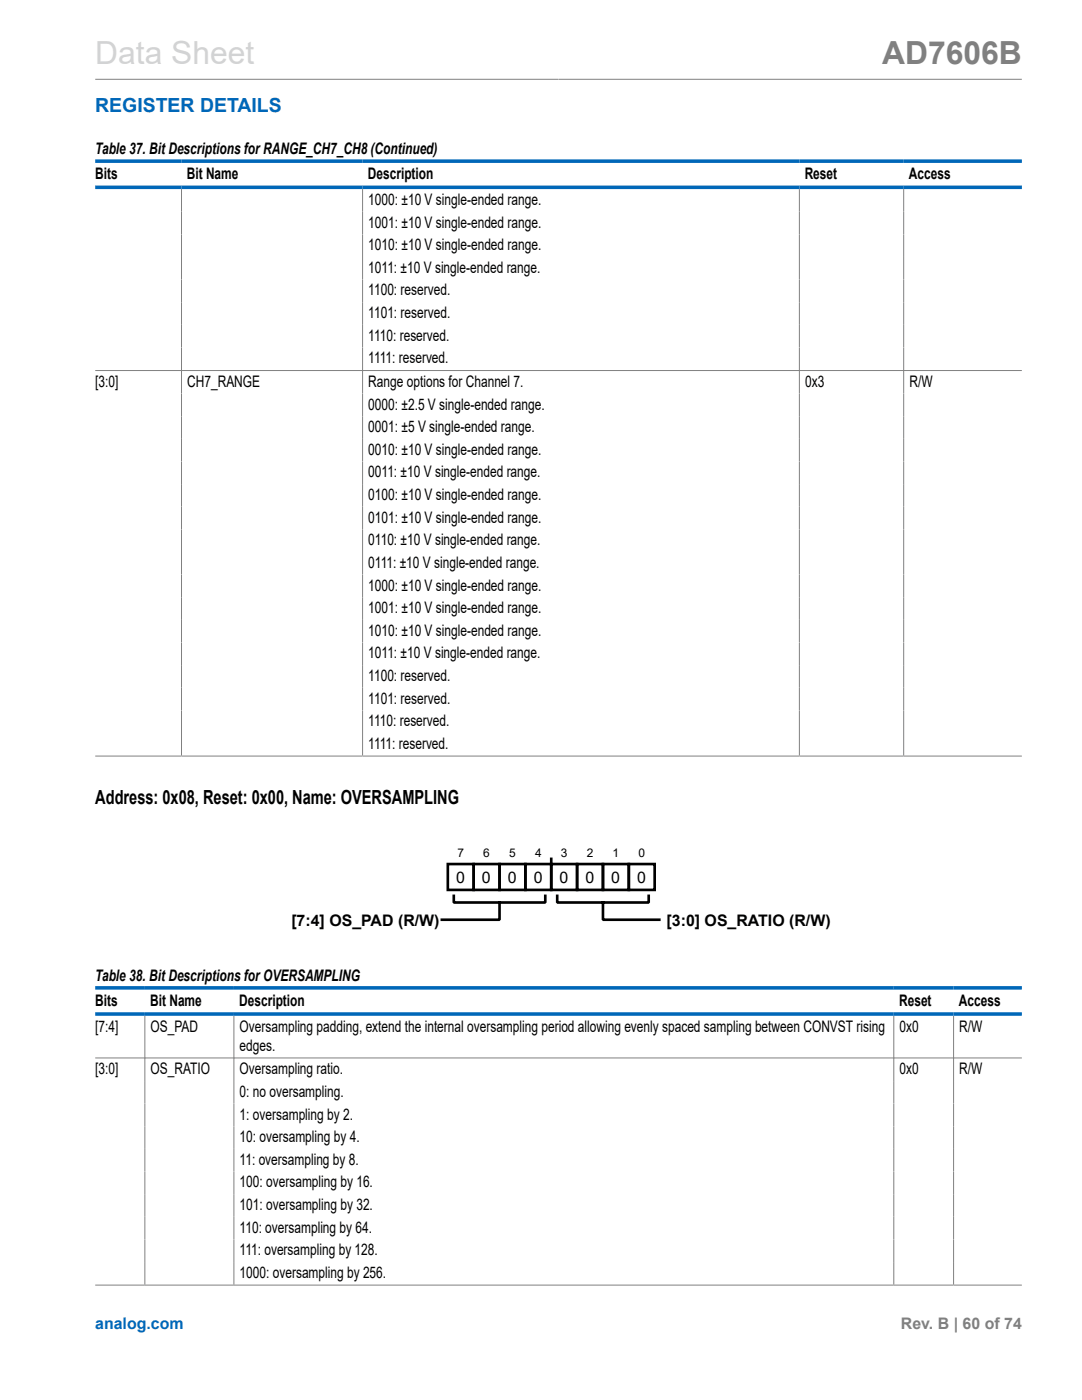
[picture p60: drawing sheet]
<svg xmlns="http://www.w3.org/2000/svg" width="216mm" height="279mm" viewBox="0 0 216 279" stroke-linecap="round" stroke-linejoin="round" font-family="sans-serif">
<defs><g id="words">
<text font-size="6.3" fill="#d3d3d3" x="19" y="12.7">Data Sheet</text>
<text font-size="6.3" fill="#808080" x="176" y="12.7">AD7606B</text>
<text font-size="3.9" fill="#0067b8" x="19" y="22.3">REGISTER DETAILS</text>
<text font-size="3.9" x="19" y="160.5">Address: 0x08, Reset: 0x00, Name: OVERSAMPLING</text>
<g font-size="3.2">
<text x="19" y="30.8">Table 37. Bit Descriptions for RANGE_CH7_CH8 (Continued)</text>
<text x="19" y="35.7">Bits</text>
<text x="37.3" y="35.7">Bit Name</text>
<text x="73.4" y="35.7">Description</text>
<text x="160.6" y="35.7">Reset</text>
<text x="181.4" y="35.7">Access</text>
<text x="73.5" y="40.9">1000: ±10 V single-ended range.</text>
<text x="73.5" y="45.4">1001: ±10 V single-ended range.</text>
<text x="73.5" y="49.9">1010: ±10 V single-ended range.</text>
<text x="73.5" y="54.5">1011: ±10 V single-ended range.</text>
<text x="73.5" y="59">1100: reserved.</text>
<text x="73.5" y="63.5">1101: reserved.</text>
<text x="73.5" y="68">1110: reserved.</text>
<text x="19" y="77.2">[3:0]</text>
<text x="37.4" y="77.2">CH7_RANGE</text>
<text x="73.5" y="72.5">1111: reserved.</text>
<text x="73.5" y="77.2">Range options for Channel 7.</text>
<text x="160.7" y="77.2">0x3</text>
<text x="181.5" y="77.2">R/W</text>
<text x="73.5" y="81.7">0000: ±2.5 V single-ended range.</text>
<text x="73.5" y="86.2">0001: ±5 V single-ended range.</text>
<text x="73.5" y="90.8">0010: ±10 V single-ended range.</text>
<text x="73.5" y="95.3">0011: ±10 V single-ended range.</text>
<text x="73.5" y="99.8">0100: ±10 V single-ended range.</text>
<text x="73.5" y="104.3">0101: ±10 V single-ended range.</text>
<text x="73.5" y="108.8">0110: ±10 V single-ended range.</text>
<text x="73.5" y="113.3">0111: ±10 V single-ended range.</text>
<text x="73.5" y="117.8">1000: ±10 V single-ended range.</text>
<text x="73.5" y="122.4">1001: ±10 V single-ended range.</text>
<text x="73.5" y="126.9">1010: ±10 V single-ended range.</text>
<text x="73.5" y="131.4">1011: ±10 V single-ended range.</text>
<text x="73.5" y="135.9">1100: reserved.</text>
<text x="73.5" y="140.4">1101: reserved.</text>
<text x="73.5" y="144.9">1110: reserved.</text>
<text x="73.5" y="149.5">1111: reserved.</text>
<text x="91" y="176.2">0</text>
<text x="96.2" y="176.2">0</text>
<text x="101.3" y="176.2">0</text>
<text x="106.5" y="176.2">0</text>
<text x="111.6" y="176.2">0</text>
<text x="116.8" y="176.2">0</text>
<text x="122" y="176.2">0</text>
<text x="127.1" y="176.2">0</text>
<text x="58.1" y="184.7">[7:4] OS_PAD (R/W)</text>
<text x="133" y="184.7">[3:0] OS_RATIO (R/W)</text>
<text x="19" y="195.8">Table 38. Bit Descriptions for OVERSAMPLING</text>
<text x="19" y="200.7">Bits</text>
<text x="30" y="200.7">Bit Name</text>
<text x="47.7" y="200.7">Description</text>
<text x="179.4" y="200.7">Reset</text>
<text x="191.3" y="200.7">Access</text>
<text x="19" y="205.9">[7:4]</text>
<text x="30.1" y="205.9">OS_PAD</text>
<text x="47.8" y="205.9">Oversampling padding, extend the internal oversampling period allowing evenly spaced sampling between CONVST rising</text>
<text x="47.8" y="209.7">edges.</text>
<text x="179.5" y="205.9">0x0</text>
<text x="191.4" y="205.9">R/W</text>
<text x="19" y="214.4">[3:0]</text>
<text x="30.1" y="214.4">OS_RATIO</text>
<text x="47.8" y="214.4">Oversampling ratio.</text>
<text x="179.5" y="214.4">0x0</text>
<text x="191.4" y="214.4">R/W</text>
<text x="47.8" y="218.9">0: no oversampling.</text>
<text x="47.8" y="223.4">1: oversampling by 2.</text>
<text x="47.8" y="227.9">10: oversampling by 4.</text>
<text x="47.8" y="232.5">11: oversampling by 8.</text>
<text x="47.8" y="237">100: oversampling by 16.</text>
<text x="47.8" y="241.5">101: oversampling by 32.</text>
<text x="47.8" y="246">110: oversampling by 64.</text>
<text x="47.8" y="250.5">111: oversampling by 128.</text>
<text x="47.8" y="255">1000: oversampling by 256.</text>
</g>
<text font-size="3.2" fill="#0067b8" x="19" y="265.3">analog.com</text>
<text font-size="3.2" fill="#808080" x="179.8" y="265.3">Rev. B | 60 of 74</text>
<g font-size="2.4">
<text x="91.3" y="171.1">7</text>
<text x="96.4" y="171.1">6</text>
<text x="101.6" y="171.1">5</text>
<text x="106.8" y="171.1">4</text>
<text x="111.9" y="171.1">3</text>
<text x="117.1" y="171.1">2</text>
<text x="122.2" y="171.1">1</text>
<text x="127.4" y="171.1">0</text>
</g>
</g></defs>
<g fill="none" stroke="#808080" stroke-width=".2">
<path d="M19 15.8h184.9M36.2 37.7v113.1M72.3 37.7v113.1M159.5 37.7v113.1M180.3 37.7v113.1M19 73.9h184.9M19 150.9h184.9M19 211.1h184.9M28.9 202.7v53.7M46.7 202.7v53.7M178.3 202.7v53.7M190.3 202.7v53.7"/>
<path d="M19 256.5h184.9"/>
</g>
<path d="M19 32.2h184.9M19 37.4h184.9M19 197.2h184.9M19 202.4h184.9" fill="none" stroke="#0067b8" stroke-width=".71"/>
<g fill="none" stroke="#000" stroke-width=".53">
<path d="M89.4 172.4h5.1v5.2h-5.1zM90.5 178.8v1.3h18.3v-1.3M94.5 172.4h5.2v5.2h-5.2zM99.7 172.4h5.1v5.2h-5.1zM104.8 172.4h5.2v5.2h-5.2zM110 172.4h5.2v5.2h-5.2zM110 171.4v1M111.2 178.8v1.3h18.2v-1.3M115.2 172.4h5.1v5.2h-5.1zM120.3 172.4h5.2v5.2h-5.2zM125.5 172.4h5.1v5.2h-5.1zM99.7 180.1v3.5h-11.5"/>
<path d="M120.3 180.1v3.5h11.3"/>
</g>
<use href="#words"/>
</svg>
